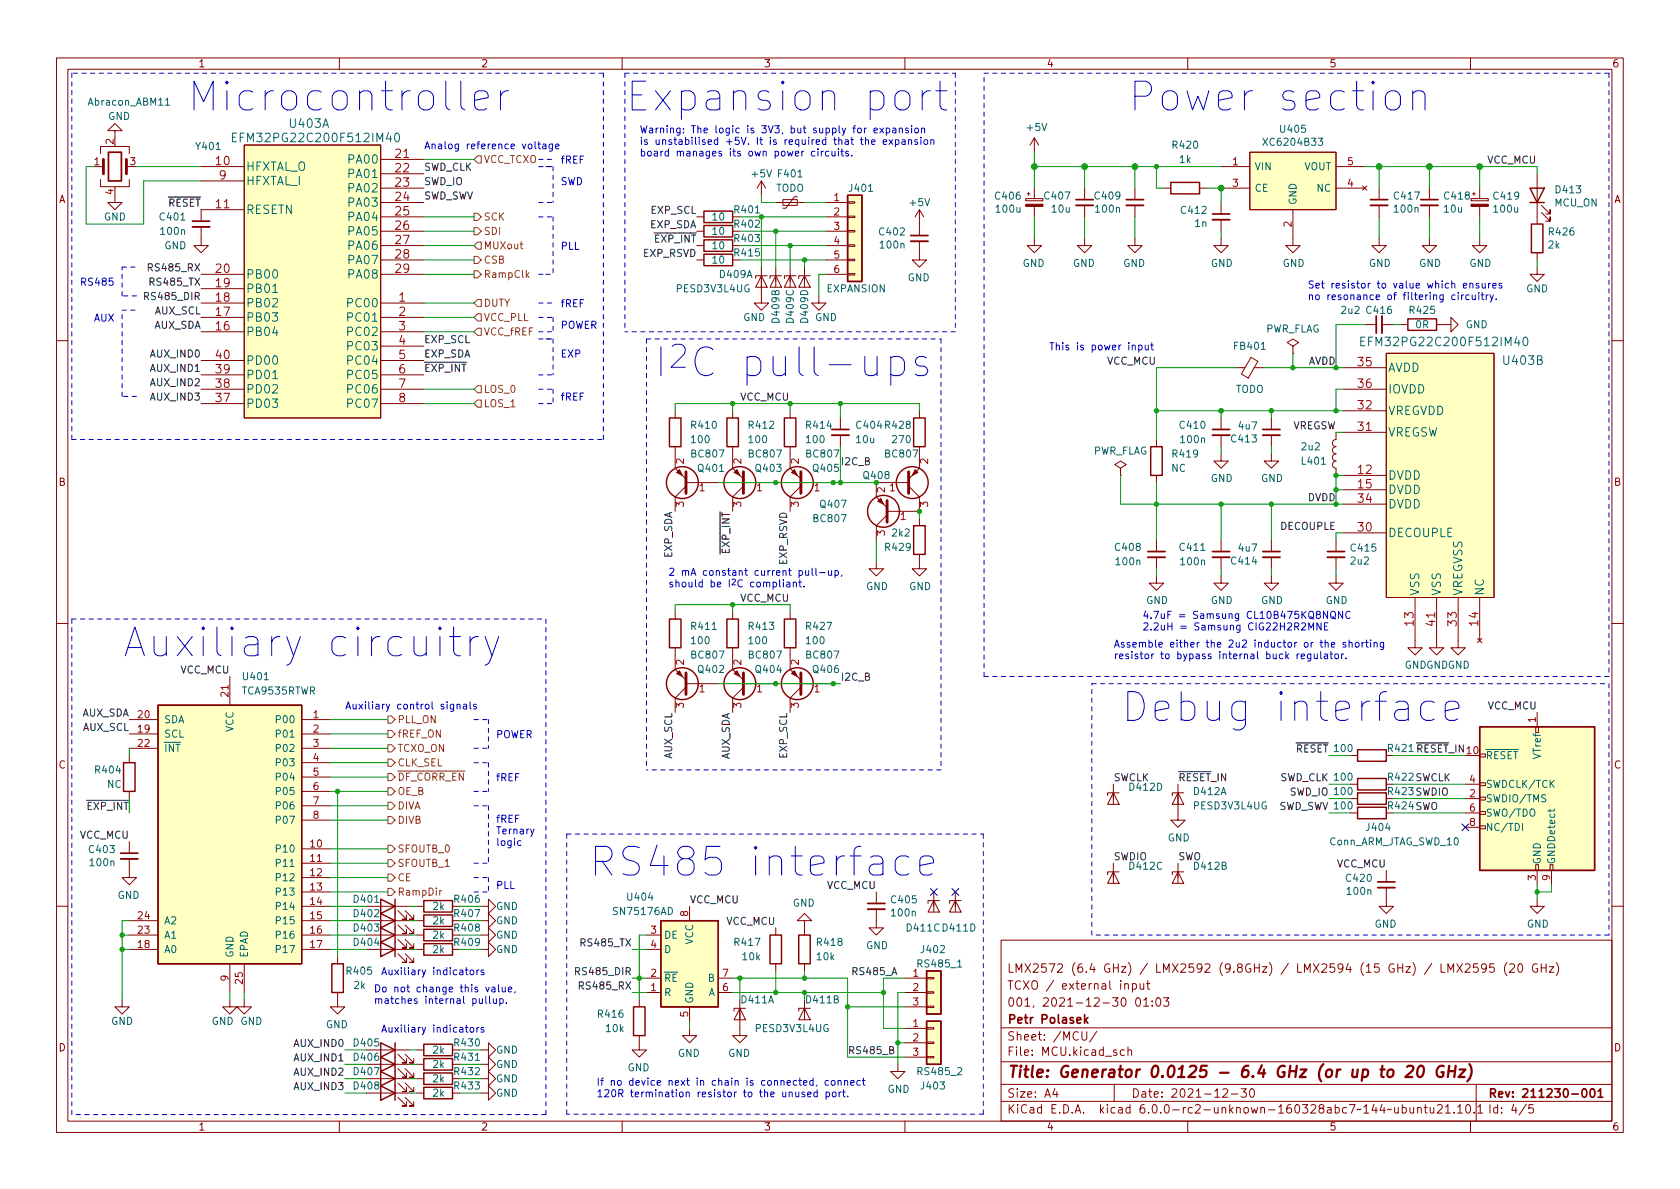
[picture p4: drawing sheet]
<svg xmlns="http://www.w3.org/2000/svg" width="297mm" height="210mm" viewBox="0 0 297 210" stroke-linecap="round" stroke-linejoin="round" font-family="sans-serif">
<defs><g id="words">
<g font-size="7.1" fill="#0000c2">
<text x="33" y="19.7">Microcontroller</text>
<text x="110.5" y="19.7">Expansion port</text>
<text x="199.4" y="19.7">Power section</text>
<text x="115.6" y="66.7">I^{2}C pull-ups</text>
<text x="21.6" y="116.2">Auxiliary circuitry</text>
<text x="198.1" y="127.6">Debug interface</text>
<text x="104" y="155">RS485 interface</text>
</g>
<text font-size="2.8" fill="#840000" x="178" y="190.6">Title: Generator 0.0125 - 6.4 GHz (or up to 20 GHz)</text>
<g font-size="2.1" fill="#006464">
<text x="51.3" y="22.6">U403A</text>
<text x="42.4" y="25.1">EFM32PG22C200F512IM40</text>
<text x="61.8" y="28.9">PA00</text>
<text x="43.4" y="30.2">HFXTAL_O</text>
<text x="43.4" y="32.7">HFXTAL_I</text>
<text x="61.8" y="31.5">PA01</text>
<text x="61.8" y="34">PA02</text>
<text x="43.4" y="37.8">RESETN</text>
<text x="61.8" y="36.6">PA03</text>
<text x="61.8" y="39.1">PA04</text>
<text x="61.8" y="41.6">PA05</text>
<text x="61.8" y="44.2">PA06</text>
<text x="61.8" y="46.7">PA07</text>
<text x="43.4" y="51.8">PB01</text>
<text x="43.4" y="49.3">PB00</text>
<text x="61.8" y="49.3">PA08</text>
<text x="43.4" y="59.4">PB04</text>
<text x="43.4" y="56.9">PB03</text>
<text x="43.4" y="54.3">PB02</text>
<text x="61.8" y="54.3">PC00</text>
<text x="61.8" y="56.9">PC01</text>
<text x="61.8" y="59.4">PC02</text>
<text x="43.4" y="64.5">PD00</text>
<text x="61.8" y="62">PC03</text>
<text x="61.8" y="64.5">PC04</text>
<text x="241.9" y="61.2">EFM32PG22C200F512IM40</text>
<text x="245.4" y="65.8">AVDD</text>
<text x="266" y="64.5">U403B</text>
<text x="43.4" y="69.6">PD02</text>
<text x="43.4" y="67">PD01</text>
<text x="61.8" y="67">PC05</text>
<text x="61.8" y="69.6">PC06</text>
<text x="245.4" y="69.6">IOVDD</text>
<text x="43.4" y="72.1">PD03</text>
<text x="61.8" y="72.1">PC07</text>
<text x="245.4" y="77.2">VREGSW</text>
<text x="245.4" y="73.4">VREGVDD</text>
<text x="245.4" y="84.8">DVDD</text>
<text x="245.4" y="87.4">DVDD</text>
<text x="245.4" y="89.9">DVDD</text>
<text x="245.4" y="95">DECOUPLE</text>
<text x="250.9" y="105.4" transform="rotate(-90 250.9 105.4)">VSS</text>
<text x="254.7" y="105.4" transform="rotate(-90 254.7 105.4)">VSS</text>
<text x="258.6" y="105.4" transform="rotate(-90 258.6 105.4)">VREGVSS</text>
<text x="262.4" y="105.4" transform="rotate(-90 262.4 105.4)">NC</text>
</g>
<g font-size="2.1" fill="#a90000">
<text x="38.2" y="29.2">10</text>
<text x="70" y="27.9">21</text>
<text x="38.8" y="31.7">9</text>
<text x="70" y="30.5">22</text>
<text x="70" y="33">23</text>
<text x="70" y="35.6">24</text>
<text x="38.2" y="36.8">11</text>
<text x="70" y="38.1">25</text>
<text x="70" y="40.6">26</text>
<text x="70" y="43.2">27</text>
<text x="70" y="45.7">28</text>
<text x="38.2" y="53.3">18</text>
<text x="38.2" y="50.8">19</text>
<text x="38.2" y="48.3">20</text>
<text x="70" y="48.3">29</text>
<text x="70.5" y="53.3">1</text>
<text x="38.2" y="58.4">16</text>
<text x="38.2" y="55.9">17</text>
<text x="70.5" y="55.9">2</text>
<text x="70.5" y="58.4">3</text>
<text x="38.2" y="63.5">40</text>
<text x="70.5" y="61">4</text>
<text x="70.5" y="63.5">5</text>
<text x="240.1" y="64.8">35</text>
<text x="38.2" y="71.1">37</text>
<text x="38.2" y="68.6">38</text>
<text x="38.2" y="66">39</text>
<text x="70.5" y="66">6</text>
<text x="70.5" y="68.6">7</text>
<text x="70.5" y="71.1">8</text>
<text x="240.1" y="68.6">36</text>
<text x="240.1" y="76.2">31</text>
<text x="240.1" y="72.4">32</text>
<text x="240.1" y="83.8">12</text>
<text x="240.1" y="86.4">15</text>
<text x="240.1" y="88.9">34</text>
<text x="240.1" y="94">30</text>
<text x="249.9" y="110.6" transform="rotate(-90 249.9 110.6)">13</text>
<text x="253.7" y="110.6" transform="rotate(-90 253.7 110.6)">41</text>
<text x="257.6" y="110.6" transform="rotate(-90 257.6 110.6)">33</text>
<text x="261.4" y="110.6" transform="rotate(-90 261.4 110.6)">14</text>
</g>
<g font-size="2.1" fill="#840000">
<text x="178" y="172">LMX2572 (6.4 GHz) / LMX2592 (9.8GHz) / LMX2594 (15 GHz) / LMX2595 (20 GHz)</text>
<text x="178" y="178">001, 2021-12-30 01:03</text>
<text x="178" y="175">TCXO / external input</text>
<text x="178" y="184">Sheet: /MCU/</text>
<text x="178" y="181">Petr Polasek</text>
<text x="178" y="186.7">File: MCU.kicad_sch</text>
<text x="178" y="196.9">KiCad E.D.A. kicad 6.0.0-rc2-unknown-160328abc7~144~ubuntu21.10.1</text>
<text x="178" y="194.1">Size: A4</text>
<text x="200" y="194.1">Date: 2021-12-30</text>
<text x="263" y="194.1">Rev: 211230-001</text>
<text x="263" y="196.9">Id: 4/5</text>
</g>
<g font-size="1.8" fill="#840000">
<text x="35" y="11.9">1</text>
<text x="85" y="11.9">2</text>
<text x="135" y="11.9">3</text>
<text x="185" y="11.9">4</text>
<text x="235" y="11.9">5</text>
<text x="285" y="11.9">6</text>
<text x="10.3" y="35.9">A</text>
<text x="285.3" y="35.9">A</text>
<text x="10.3" y="85.9">B</text>
<text x="285.3" y="85.9">B</text>
<text x="10.3" y="135.9">C</text>
<text x="285.3" y="135.9">C</text>
<text x="10.3" y="185.9">D</text>
<text x="285.3" y="185.9">D</text>
<text x="35" y="199.9">1</text>
<text x="85" y="199.9">2</text>
<text x="135" y="199.9">3</text>
<text x="185" y="199.9">4</text>
<text x="235" y="199.9">5</text>
<text x="285" y="199.9">6</text>
</g>
<g font-size="1.8" fill="#006464">
<text x="15.8" y="18.7">Abracon_ABM11</text>
<text x="19.1" y="21.2">GND</text>
<text x="181.7" y="23.2">+5V</text>
<text x="226.5" y="23.5">U405</text>
<text x="34.8" y="26.5">Y401</text>
<text x="207.4" y="26.3">R420</text>
<text x="208.6" y="28.8">1k</text>
<text x="223.8" y="25.8">XC6204B33</text>
<text x="133" y="31.4">+5V</text>
<text x="137.1" y="33.9">TODO</text>
<text x="137.7" y="31.4">F401</text>
<text x="150.3" y="33.9">J401</text>
<text x="176.1" y="35.3">C406</text>
<text x="184.8" y="35.3">C407</text>
<text x="193.7" y="35.3">C409</text>
<text x="221.8" y="30.1">VIN</text>
<text x="221.8" y="33.9">CE</text>
<text x="230.5" y="30.1">VOUT</text>
<text x="232.9" y="33.9">NC</text>
<text x="246.6" y="35.3">C417</text>
<text x="255.5" y="35.3">C418</text>
<text x="264.2" y="35.3">C419</text>
<text x="275.2" y="34.2">D413</text>
<text x="18.4" y="39">GND</text>
<text x="28.4" y="39">C401</text>
<text x="28.5" y="41.5">100n</text>
<text x="126" y="41.5">10</text>
<text x="126" y="39">10</text>
<text x="130" y="40.3">R402</text>
<text x="130" y="37.7">R401</text>
<text x="155.6" y="41.6">C402</text>
<text x="161" y="36.4">+5V</text>
<text x="176.2" y="37.6">100u</text>
<text x="186" y="37.6">10u</text>
<text x="193.8" y="37.6">100n</text>
<text x="208.9" y="37.8">C412</text>
<text x="211.3" y="40.1">1n</text>
<text x="229.2" y="36.3" transform="rotate(-90 229.2 36.3)">GND</text>
<text x="246.6" y="37.6">100n</text>
<text x="255.4" y="37.6">10u</text>
<text x="264.2" y="37.6">100u</text>
<text x="274" y="41.6">R426</text>
<text x="274.8" y="36.5">MCU_ON</text>
<text x="29" y="44.1">GND</text>
<text x="126" y="46.6">10</text>
<text x="126" y="44.1">10</text>
<text x="130" y="45.3">R415</text>
<text x="130" y="42.8">R403</text>
<text x="155.7" y="43.9">100n</text>
<text x="180.8" y="47.2">GND</text>
<text x="189.7" y="47.2">GND</text>
<text x="198.6" y="47.2">GND</text>
<text x="214.1" y="47.2">GND</text>
<text x="226.8" y="47.2">GND</text>
<text x="242" y="47.2">GND</text>
<text x="250.9" y="47.2">GND</text>
<text x="259.8" y="47.2">GND</text>
<text x="273.8" y="43.9">2k</text>
<text x="119.7" y="51.7">PESD3V3L4UG</text>
<text x="127.3" y="49.1">D409A</text>
<text x="146.2" y="51.7">EXPANSION</text>
<text x="160.5" y="49.7">GND</text>
<text x="269.8" y="51.7">GND</text>
<text x="131.4" y="56.8">GND</text>
<text x="137.8" y="57" transform="rotate(-90 137.8 57)">D409B</text>
<text x="140.3" y="57" transform="rotate(-90 140.3 57)">D409C</text>
<text x="142.9" y="57" transform="rotate(-90 142.9 57)">D409D</text>
<text x="144.1" y="56.8">GND</text>
<text x="223.6" y="58.8">PWR_FLAG</text>
<text x="237.2" y="55.5">2u2</text>
<text x="241.7" y="55.5">C416</text>
<text x="249.3" y="55.5">R425</text>
<text x="250.3" y="58">0R</text>
<text x="259.1" y="58">GND</text>
<text x="218.3" y="61.8">FB401</text>
<text x="218.4" y="69.5">TODO</text>
<text x="122.3" y="75.8">R410</text>
<text x="132.5" y="75.8">R412</text>
<text x="142.7" y="75.8">R414</text>
<text x="151.5" y="75.8">C404 R428</text>
<text x="208.7" y="75.8">C410</text>
<text x="219.1" y="75.9">4u7</text>
<text x="122.3" y="78.4">100</text>
<text x="122.4" y="80.9">BC807</text>
<text x="123.5" y="83.4">Q401</text>
<text x="132.5" y="78.4">100</text>
<text x="132.5" y="80.9">BC807</text>
<text x="133.7" y="83.4">Q403</text>
<text x="142.7" y="78.4">100</text>
<text x="142.7" y="80.9">BC807</text>
<text x="143.9" y="83.4">Q405</text>
<text x="151.5" y="78.4">10u</text>
<text x="156.6" y="80.9">BC807</text>
<text x="157.9" y="78.4">270</text>
<text x="193.2" y="80.4">PWR_FLAG</text>
<text x="207.1" y="83.4">NC</text>
<text x="207.4" y="80.9">R419</text>
<text x="208.9" y="78.4">100n</text>
<text x="217.8" y="78.2">C413</text>
<text x="230.2" y="79.6">2u2</text>
<text x="230.3" y="82.2">L401</text>
<text x="145.1" y="89.8">Q407</text>
<text x="152.8" y="84.7">Q408</text>
<text x="214" y="85.2">GND</text>
<text x="222.9" y="85.2">GND</text>
<text x="143.9" y="92.3">BC807</text>
<text x="157.8" y="94.9">2k2</text>
<text x="156.6" y="97.4">R429</text>
<text x="197.3" y="97.4">C408</text>
<text x="197.4" y="99.9">100n</text>
<text x="208.7" y="97.4">C411</text>
<text x="208.9" y="99.9">100n</text>
<text x="217.8" y="99.8">C414</text>
<text x="219.1" y="97.5">4u7</text>
<text x="238.9" y="99.8">2u2</text>
<text x="239" y="97.5">C415</text>
<text x="153.1" y="104.3">GND</text>
<text x="160.7" y="104.3">GND</text>
<text x="202.6" y="106.8">GND</text>
<text x="214" y="106.8">GND</text>
<text x="222.9" y="106.8">GND</text>
<text x="234.4" y="106.8">GND</text>
<text x="122.3" y="111.4">R411</text>
<text x="122.3" y="113.9">100</text>
<text x="132.5" y="111.4">R413</text>
<text x="132.5" y="113.9">100</text>
<text x="142.7" y="111.4">R427</text>
<text x="142.7" y="113.9">100</text>
<text x="122.4" y="116.5">BC807</text>
<text x="123.5" y="119">Q402</text>
<text x="132.5" y="116.5">BC807</text>
<text x="133.7" y="119">Q404</text>
<text x="142.7" y="116.5">BC807</text>
<text x="143.9" y="119">Q406</text>
<text x="248.3" y="118.2">GNDGNDGND</text>
<text x="42.9" y="122.8">TCA9535RTWR</text>
<text x="43.1" y="120.3">U401</text>
<text x="29" y="130.4">SCL</text>
<text x="29" y="127.9">SDA</text>
<text x="41.3" y="129.5" transform="rotate(-90 41.3 129.5)">VCC</text>
<text x="49.2" y="127.9">P00</text>
<text x="49.2" y="130.4">P01</text>
<text x="16.9" y="136.8">R404</text>
<text x="29" y="133">~{INT}</text>
<text x="49.2" y="133">P02</text>
<text x="49.2" y="135.5">P03</text>
<text x="262.6" y="134.2">~{RESET}</text>
<text x="272.4" y="134.1" transform="rotate(-90 272.4 134.1)">VTref</text>
<text x="18.9" y="139.3">NC</text>
<text x="49.2" y="138">P04</text>
<text x="49.2" y="140.6">P05</text>
<text x="49.2" y="143.1">P06</text>
<text x="199.8" y="139.8">D412D</text>
<text x="211.1" y="140.6">D412A</text>
<text x="211.2" y="143.1">PESD3V3L4UG</text>
<text x="236" y="138">100</text>
<text x="262.6" y="141.9">SWDIO/TMS</text>
<text x="262.6" y="139.3">SWDCLK/TCK</text>
<text x="49.2" y="145.7">P07</text>
<text x="206.4" y="148.8">GND</text>
<text x="234.9" y="149.5">Conn_ARM_JTAG_SWD_10</text>
<text x="241.7" y="146.9">J404</text>
<text x="262.6" y="144.4">SWO/TDO</text>
<text x="262.6" y="146.9">NC/TDI</text>
<text x="15.9" y="150.8">C403</text>
<text x="16" y="153.2">100n</text>
<text x="49.2" y="150.7">P10</text>
<text x="49.2" y="153.3">P11</text>
<text x="49.2" y="155.8">P12</text>
<text x="199.8" y="153.8">D412C</text>
<text x="211.2" y="153.8">D412B</text>
<text x="238.1" y="155.9">C420</text>
<text x="272.4" y="152.9" transform="rotate(-90 272.4 152.9)">GND</text>
<text x="275" y="152.9" transform="rotate(-90 275 152.9)">GNDDetect</text>
<text x="20.8" y="158.9">GND</text>
<text x="49.2" y="158.4">P13</text>
<text x="49.2" y="160.9">P14</text>
<text x="62.7" y="159.6">D401</text>
<text x="76.6" y="160.9">2k</text>
<text x="80.4" y="159.6">R406</text>
<text x="87.7" y="160.9">GND</text>
<text x="108.7" y="161.8">SN75176AD</text>
<text x="111" y="159.3">U404</text>
<text x="140.1" y="160.3">GND</text>
<text x="157.7" y="159.7">C405</text>
<text x="238.3" y="158.2">100n</text>
<text x="29" y="166">A1</text>
<text x="29" y="163.4">A2</text>
<text x="49.2" y="163.4">P15</text>
<text x="49.2" y="166">P16</text>
<text x="62.7" y="167.3">D404</text>
<text x="62.7" y="164.7">D403</text>
<text x="62.7" y="162.2">D402</text>
<text x="76.6" y="166">2k</text>
<text x="76.6" y="163.4">2k</text>
<text x="80.4" y="167.3">R409</text>
<text x="80.4" y="164.7">R408</text>
<text x="80.4" y="162.2">R407</text>
<text x="87.7" y="163.4">GND</text>
<text x="87.7" y="166">GND</text>
<text x="117.3" y="166">DE</text>
<text x="122.6" y="167.1" transform="rotate(-90 122.6 167.1)">VCC</text>
<text x="130" y="167.3">R417</text>
<text x="144.6" y="167.3">R418</text>
<text x="153.1" y="167.8">GND</text>
<text x="157.7" y="162">100n</text>
<text x="160.4" y="164.7">D411C D411D</text>
<text x="243" y="164">GND</text>
<text x="269.9" y="164">GND</text>
<text x="29" y="168.5">A0</text>
<text x="41.3" y="169.4" transform="rotate(-90 41.3 169.4)">GND</text>
<text x="43.8" y="169.4" transform="rotate(-90 43.8 169.4)">EPAD</text>
<text x="49.2" y="168.5">P17</text>
<text x="61.4" y="172.3">R405</text>
<text x="76.6" y="168.5">2k</text>
<text x="87.7" y="168.5">GND</text>
<text x="117.3" y="173.6">~{RE}</text>
<text x="117.3" y="168.5">D</text>
<text x="125.2" y="173.6">B</text>
<text x="131.3" y="169.8">10k</text>
<text x="144.5" y="169.8">10k</text>
<text x="162.5" y="171.1">RS485_1</text>
<text x="163" y="168.5">J402</text>
<text x="62.6" y="174.9">2k</text>
<text x="105.8" y="180">R416</text>
<text x="117.3" y="176.1">R</text>
<text x="122.6" y="177.5" transform="rotate(-90 122.6 177.5)">GND</text>
<text x="125.2" y="176.1">A</text>
<text x="131.1" y="177.4">D411A</text>
<text x="142.7" y="177.4">D411B</text>
<text x="19.6" y="181.2">GND</text>
<text x="37.4" y="181.2">GND GND</text>
<text x="57.6" y="181.8">GND</text>
<text x="62.7" y="185">D405</text>
<text x="80.4" y="185">R430</text>
<text x="107.2" y="182.5">10k</text>
<text x="133.7" y="182.5">PESD3V3L4UG</text>
<text x="62.7" y="190.1">D407</text>
<text x="62.7" y="187.6">D406</text>
<text x="76.6" y="186.3">2k</text>
<text x="76.6" y="188.8">2k</text>
<text x="76.6" y="191.4">2k</text>
<text x="80.4" y="187.6">R431</text>
<text x="80.4" y="190.1">R432</text>
<text x="87.7" y="188.8">GND</text>
<text x="87.7" y="186.3">GND</text>
<text x="87.7" y="191.4">GND</text>
<text x="110.9" y="189.4">GND</text>
<text x="119.8" y="186.9">GND</text>
<text x="128.7" y="186.9">GND</text>
<text x="162.5" y="190.1">RS485_2</text>
<text x="62.7" y="192.7">D408</text>
<text x="76.6" y="193.9">2k</text>
<text x="80.4" y="192.7">R433</text>
<text x="87.7" y="193.9">GND</text>
<text x="156.9" y="193.2">GND</text>
<text x="163" y="192.7">J403</text>
</g>
<g font-size="1.8" fill="#0000c2">
<text x="113" y="23.6">Warning: The logic is 3V3, but supply for expansion</text>
<text x="74.9" y="26.4">Analog reference voltage</text>
<text x="99.1" y="28.9">fREF</text>
<text x="113" y="25.6">is unstabilised +5V. It is required that the expansion</text>
<text x="113" y="27.6">board manages its own power circuits.</text>
<text x="99.1" y="32.7">SWD</text>
<text x="99.1" y="44.2">PLL</text>
<text x="14.9" y="50.5">RS485</text>
<text x="231.1" y="51">Set resistor to value which ensures</text>
<text x="231.1" y="53">no resonance of filtering circuitry.</text>
<text x="16.6" y="56.9">AUX</text>
<text x="99.1" y="54.3">fREF</text>
<text x="99.1" y="58.1">POWER</text>
<text x="99.1" y="63.2">EXP</text>
<text x="185.4" y="61.9">This is power input</text>
<text x="99.1" y="70.8">fREF</text>
<text x="118.1" y="101.8">2 mA constant current pull-up,</text>
<text x="118.1" y="103.8">should be I^{2}C compliant.</text>
<text x="201.9" y="109.4">4.7uF = Samsung CL10B475KQ8NQNC</text>
<text x="201.9" y="111.5">2.2uH = Samsung CIG22H2R2MNE</text>
<text x="196.8" y="114.5">Assemble either the 2u2 inductor or the shorting</text>
<text x="196.8" y="116.5">resistor to bypass internal buck regulator.</text>
<text x="61" y="125.4">Auxiliary control signals</text>
<text x="87.6" y="130.5">POWER</text>
<text x="87.6" y="138.1">fREF</text>
<text x="87.6" y="145.5">fREF</text>
<text x="87.6" y="147.5">Ternary</text>
<text x="87.6" y="149.6">logic</text>
<text x="87.6" y="157.2">PLL</text>
<text x="67.3" y="172.4">Auxiliary indicators</text>
<text x="66" y="175.5">Do not change this value,</text>
<text x="66" y="177.5">matches internal pullup.</text>
<text x="67.3" y="182.6">Auxiliary indicators</text>
<text x="105.4" y="192">If no device next in chain is connected, connect</text>
<text x="105.4" y="194">120R termination resistor to the unused port.</text>
</g>
<g font-size="1.8" fill="#a90000">
<text x="16.7" y="29.2">1</text>
<text x="20.1" y="25.5" transform="rotate(-90 20.1 25.5)">2</text>
<text x="23" y="29.2">3</text>
<text x="217.9" y="29.2">1</text>
<text x="238.3" y="29.2">5</text>
<text x="20.1" y="34.4" transform="rotate(-90 20.1 34.4)">4</text>
<text x="147.5" y="35.6">1</text>
<text x="217.9" y="33">3</text>
<text x="238.3" y="33">4</text>
<text x="147.5" y="38.1">2</text>
<text x="147.5" y="40.6">3</text>
<text x="228.3" y="40.1" transform="rotate(-90 228.3 40.1)">2</text>
<text x="147.5" y="43.2">4</text>
<text x="147.5" y="45.7">5</text>
<text x="147.5" y="48.3">6</text>
<text x="120.9" y="82" transform="rotate(-90 120.9 82)">2</text>
<text x="131.1" y="82" transform="rotate(-90 131.1 82)">2</text>
<text x="141.2" y="82" transform="rotate(-90 141.2 82)">2</text>
<text x="164.1" y="82" transform="rotate(-90 164.1 82)">2</text>
<text x="120.9" y="89.6" transform="rotate(-90 120.9 89.6)">3</text>
<text x="123.7" y="86.9">1</text>
<text x="131.1" y="89.6" transform="rotate(-90 131.1 89.6)">3</text>
<text x="133.8" y="86.9">1</text>
<text x="141.2" y="89.6" transform="rotate(-90 141.2 89.6)">3</text>
<text x="144" y="86.9">1</text>
<text x="156.5" y="87.1" transform="rotate(-90 156.5 87.1)">2</text>
<text x="157.3" y="86.9">1</text>
<text x="164.1" y="89.6" transform="rotate(-90 164.1 89.6)">3</text>
<text x="156.5" y="94.7" transform="rotate(-90 156.5 94.7)">3</text>
<text x="159.2" y="91.9">1</text>
<text x="120.9" y="117.6" transform="rotate(-90 120.9 117.6)">2</text>
<text x="131.1" y="117.6" transform="rotate(-90 131.1 117.6)">2</text>
<text x="141.2" y="117.6" transform="rotate(-90 141.2 117.6)">2</text>
<text x="40.4" y="123.2" transform="rotate(-90 40.4 123.2)">21</text>
<text x="120.9" y="125.2" transform="rotate(-90 120.9 125.2)">3</text>
<text x="123.7" y="122.4">1</text>
<text x="131.1" y="125.2" transform="rotate(-90 131.1 125.2)">3</text>
<text x="133.8" y="122.4">1</text>
<text x="141.2" y="125.2" transform="rotate(-90 141.2 125.2)">3</text>
<text x="144" y="122.4">1</text>
<text x="24.4" y="129.5">19</text>
<text x="24.4" y="127">20</text>
<text x="55.4" y="127">1</text>
<text x="55.4" y="129.5">2</text>
<text x="271.5" y="127.7" transform="rotate(-90 271.5 127.7)">1</text>
<text x="24.4" y="132.1">22</text>
<text x="55.4" y="132.1">3</text>
<text x="55.4" y="134.6">4</text>
<text x="55.4" y="137.2">5</text>
<text x="259.4" y="133.3">10</text>
<text x="55.4" y="139.7">6</text>
<text x="55.4" y="142.2">7</text>
<text x="259.9" y="141">2</text>
<text x="259.9" y="138.4">4</text>
<text x="259.9" y="143.5">6</text>
<text x="54.9" y="149.9">10</text>
<text x="55.4" y="144.8">8</text>
<text x="259.9" y="146">8</text>
<text x="54.9" y="152.4">11</text>
<text x="54.9" y="154.9">12</text>
<text x="271.5" y="155.7" transform="rotate(-90 271.5 155.7)">3</text>
<text x="274.1" y="155.7" transform="rotate(-90 274.1 155.7)">9</text>
<text x="54.9" y="157.5">13</text>
<text x="54.9" y="160">14</text>
<text x="24.4" y="167.6">18</text>
<text x="24.4" y="165.1">23</text>
<text x="24.4" y="162.6">24</text>
<text x="54.9" y="162.6">15</text>
<text x="54.9" y="165.1">16</text>
<text x="54.9" y="167.6">17</text>
<text x="115.1" y="165.1">3</text>
<text x="115.1" y="167.6">4</text>
<text x="121.7" y="162" transform="rotate(-90 121.7 162)">8</text>
<text x="40.4" y="173.5" transform="rotate(-90 40.4 173.5)">9</text>
<text x="42.9" y="174" transform="rotate(-90 42.9 174)">25</text>
<text x="115.1" y="172.7">2</text>
<text x="127.8" y="172.7">7</text>
<text x="161.4" y="172.7">1</text>
<text x="115.1" y="175.3">1</text>
<text x="121.7" y="179.8" transform="rotate(-90 121.7 179.8)">5</text>
<text x="127.8" y="175.3">6</text>
<text x="161.4" y="175.3">2</text>
<text x="161.4" y="177.8">3</text>
<text x="161.4" y="181.6">1</text>
<text x="161.4" y="184.1">2</text>
<text x="161.4" y="186.7">3</text>
</g>
<g font-size="1.8" fill="#725600">
<text x="85.5" y="28.8">VCC_TCXO</text>
<text x="85.5" y="41.5">SDI</text>
<text x="85.5" y="39">SCK</text>
<text x="85.5" y="44.1">MUXout</text>
<text x="85.5" y="46.6">CSB</text>
<text x="85.5" y="49.1">RampClk</text>
<text x="85.5" y="54.2">DUTY</text>
<text x="85.5" y="56.8">VCC_PLL</text>
<text x="85.5" y="59.3">VCC_fREF</text>
<text x="85.5" y="69.5">LOS_0</text>
<text x="85.5" y="72">LOS_1</text>
<text x="70.2" y="127.9">PLL_ON</text>
<text x="70.2" y="130.4">fREF_ON</text>
<text x="70.2" y="135.5">CLK_SEL</text>
<text x="70.2" y="133">TCXO_ON</text>
<text x="70.2" y="143.1">DIVA</text>
<text x="70.2" y="140.6">OE_B</text>
<text x="70.2" y="138">~{DF_CORR_EN}</text>
<text x="70.2" y="145.7">DIVB</text>
<text x="70.2" y="155.8">CE</text>
<text x="70.2" y="153.3">SFOUTB_1</text>
<text x="70.2" y="150.7">SFOUTB_0</text>
<text x="70.2" y="158.4">RampDir</text>
</g>
<g font-size="1.8" fill="#0f0f0f">
<text x="262.9" y="28.9">VCC_MCU</text>
<text x="74.9" y="35.3">SWD_SWV</text>
<text x="74.9" y="30.2">SWD_CLK</text>
<text x="74.9" y="32.7">SWD_IO</text>
<text x="28.3" y="36.5">~{RESET}</text>
<text x="114.9" y="40.3">EXP_SDA</text>
<text x="115.1" y="37.8">EXP_SCL</text>
<text x="26.7" y="48">RS485_RX</text>
<text x="113.8" y="45.4">EXP_RSVD</text>
<text x="114.4" y="42.9">~{EXP_INT}</text>
<text x="26.1" y="53">RS485_DIR</text>
<text x="26.9" y="50.5">RS485_TX</text>
<text x="27.1" y="58.1">AUX_SDA</text>
<text x="27.3" y="55.6">AUX_SCL</text>
<text x="26.8" y="63.2">AUX_IND0</text>
<text x="26.8" y="65.7">AUX_IND1</text>
<text x="74.9" y="60.7">EXP_SCL</text>
<text x="74.9" y="63.2">EXP_SDA</text>
<text x="74.9" y="65.7">~{EXP_INT}</text>
<text x="195.7" y="64.5">VCC_MCU</text>
<text x="231.2" y="64.5">AVDD</text>
<text x="26.8" y="68.3">AUX_IND2</text>
<text x="26.8" y="70.8">AUX_IND3</text>
<text x="130.8" y="70.8">VCC_MCU</text>
<text x="228.4" y="75.9">VREGSW</text>
<text x="148.6" y="82.3">I2C_B</text>
<text x="231.2" y="88.6">DVDD</text>
<text x="226.4" y="93.7">DECOUPLE</text>
<text x="118.8" y="98.7" transform="rotate(-90 118.8 98.7)">EXP_SDA</text>
<text x="129" y="99.2" transform="rotate(-90 129 99.2)">~{EXP_INT}</text>
<text x="139.2" y="99.9" transform="rotate(-90 139.2 99.9)">EXP_RSVD</text>
<text x="130.8" y="106.4">VCC_MCU</text>
<text x="31.9" y="119.1">VCC_MCU</text>
<text x="148.6" y="120.4">I2C_B</text>
<text x="263" y="125.4">VCC_MCU</text>
<text x="14.4" y="126.7">AUX_SDA</text>
<text x="14.6" y="129.2">AUX_SCL</text>
<text x="118.8" y="134.2" transform="rotate(-90 118.8 134.2)">AUX_SCL</text>
<text x="129" y="134.4" transform="rotate(-90 129 134.4)">AUX_SDA</text>
<text x="139.2" y="134" transform="rotate(-90 139.2 134)">EXP_SCL</text>
<text x="227.7" y="133.1">~{RESET}100</text>
<text x="245.5" y="133">R421 ~{RESET}_IN</text>
<text x="14.1" y="143.2">~{EXP_INT}</text>
<text x="196.8" y="138.1">SWCLK</text>
<text x="208.3" y="138.1">~{RESET}_IN</text>
<text x="225.8" y="143.2">SWD_SWV 100</text>
<text x="226.2" y="138.1">SWD_CLK</text>
<text x="228" y="140.7">SWD_IO 100</text>
<text x="245.5" y="138">R422 SWCLK</text>
<text x="245.5" y="140.6">R423 SWDIO</text>
<text x="245.5" y="143.1">R424 SWO</text>
<text x="14.1" y="148.3">VCC_MCU</text>
<text x="196.8" y="152.1">SWDIO</text>
<text x="208.3" y="152.1">SWO</text>
<text x="236.4" y="153.4">VCC_MCU</text>
<text x="121.9" y="159.7">VCC_MCU</text>
<text x="146.2" y="157.2">VCC_MCU</text>
<text x="103.1" y="167.3">RS485_TX</text>
<text x="128.4" y="163.5">VCC_MCU</text>
<text x="102.3" y="172.4">RS485_DIR</text>
<text x="151.1" y="172.4">RS485_A</text>
<text x="102.9" y="175">RS485_RX</text>
<text x="52.2" y="185.1">AUX_IND0</text>
<text x="52.2" y="190.2">AUX_IND2</text>
<text x="52.2" y="187.7">AUX_IND1</text>
<text x="149.9" y="186.4">RS485_B</text>
<text x="52.2" y="192.7">AUX_IND3</text>
</g>
</g></defs>
<g fill="none" stroke="#840000" stroke-width=".18">
<path d="M10 10.2h277v190.1h-277zM12 12.2h273v186.1h-273zM60 10.2v2M110 10.2v2M160 10.2v2M210 10.2v2M260 10.2v2M17.8 31.7v1.3h5.1v-1.3M17.8 27.2v-1.3h5.1v1.3M17.8 29.5h.5M20.3 23.1h1.3l-1.3-1.3-1.3 1.3h1.3v1.3M20.3 34.5v1.3h1.3l-1.3 1.3-1.3-1.3h1.3"/>
<path d="M22.4 29.5h.5M35.6 29.5h7.6M35.6 32h7.6M43.2 25.6h24.1v48.3h-24.1zM43.2 37.1h-7.6v2M67.3 28.2h7.6M67.3 30.7h7.6M67.3 33.3h7.6M67.3 35.8h7.6M67.3 38.3h7.6M123.2 38.3h1.3M134.6 32v2.5"/>
<path d="M134.6 32l-.7 1.3M134.6 32l.8 1.3M137.2 35.8h5M138.4 35.3h2.6v1h-2.6zM141 34.8h-.5l-1.6 2h-.5M146 35.8h3.9M146 38.3h3.9M149.9 38.2h1.2v.3h-1.2zM149.9 35.7h1.2v.2h-1.2zM162.6 37.1v4.6M162.6 37.1l-.8 1.2M162.6 37.1l.7 1.2"/>
<path d="M181.4 35.1h3v.4h-3zM181.6 34.3h.5M181.9 34v.5M182.9 24.4v2.5M182.9 33.3v1.8M182.9 36.5v1.8M182.9 24.4l-.8 1.2M182.9 24.4l.7 1.2M191.8 33.3v2M191.8 36.3v2M200.7 33.3v2M200.7 36.3v2"/>
<path d="M205.7 33.3h1.3M212.1 33.3h1.3M215.9 29.5h5.1M215.9 33.3h5.1M215.9 35.8v2M215.9 38.9v2M221 26.9h15.2v10.2h-15.2zM228.6 37.1v6.3h1.3l-1.3 1.3-1.3-1.3h1.3M236.2 29.5h5.1M236.2 33.3h5.1M240.9 32.9l.8 .7M241.7 32.9l-.8 .7"/>
<path d="M243.8 33.3v2M243.8 36.3v2M252.7 33.3v2M252.7 36.3v2M260.1 35.1h3v.4h-3zM260.3 34.3h.6M260.6 34v.5M261.6 33.3v1.8M261.6 36.5v1.8M271.8 30.7v8.9M272.5 37.6l1.6 1.5v-.8v.8h-.8M272.5 36.3l1.6 1.5v-.7v.7h-.8"/>
<path d="M35.6 40.1v3.3h1.2l-1.2 1.3-1.3-1.3h1.3M35.6 53.6h7.6M35.6 58.7h7.6M35.6 56.1h7.6M35.6 51h7.6M35.6 48.5h7.6M67.3 53.6h7.6M67.3 58.7h7.6M67.3 56.1h7.6M67.3 48.5h7.6M67.3 40.9h7.6M67.3 43.4h7.6"/>
<path d="M67.3 46h7.6M123.2 40.9h1.3M123.2 46h1.3M134.6 47.2v6.4h-1.3l1.3 1.3 1.3-1.3h-1.3M134.6 48.8l1 2h-2zM135.6 48.8h-2v.5M137.2 48.8l1 2h-2.1zM137.2 47.2v3.6M138.2 48.8h-2.1v.5M139.7 48.8l1 2h-2zM139.7 47.2v3.6M140.7 48.8h-2v.5"/>
<path d="M142.2 48.8l1.1 2h-2.1zM142.2 47.2v3.6M143.3 48.8h-2.1v.5M144.8 52.3v1.3h-1.3l1.3 1.3 1.2-1.3h-1.2M146 48.5h3.9M146 40.9h3.9M146 43.4h3.9M146 46h3.9M149.9 48.4h1.2v.2h-1.2zM149.9 45.8h1.2v.3h-1.2zM149.9 43.3h1.2v.3h-1.2zM149.9 40.8h1.2v.2h-1.2z"/>
<path d="M162.6 42.7v3.3h-1.3l1.3 1.2 1.2-1.2h-1.2M182.9 42.2v1.2h-1.3l1.3 1.3 1.2-1.3h-1.2M191.8 42.2v1.2h-1.3l1.3 1.3 1.2-1.3h-1.2M200.7 42.2v1.2h-1.3l1.3 1.3 1.2-1.3h-1.2M215.9 42.2v1.2h1.3l-1.3 1.3-1.3-1.3h1.3M241.3 57.4h2M243.8 42.2v1.2h1.3l-1.3 1.3-1.2-1.3h1.2M244.3 57.4h2.1M247.6 57.4h1.3M252.7 42.2v1.2h1.3l-1.3 1.3-1.2-1.3h1.2M254 57.4h2.5v-1.3l1.3 1.3-1.3 1.3v-1.3M261.6 42.2v1.2h1.3l-1.3 1.3-1.3-1.3h1.3"/>
<path d="M271.8 47.2v1.3h-1.3l1.3 1.3 1.2-1.3h-1.2M271.8 44.7v1.3M10 60.2h2M35.6 71.4h7.6M35.6 68.8h7.6M35.6 66.3h7.6M35.6 63.7h7.6M67.3 71.4h7.6M67.3 68.8h7.6M67.3 66.3h7.6M67.3 61.2h7.6M67.3 63.7h7.6"/>
<path d="M119.4 79v3.8l1.9 1.9M119.4 72.6v1.3M129.5 79v3.8l1.9 1.9M129.5 72.6v1.3M139.7 79v3.8l1.9 1.9M139.7 72.6v1.3M148.6 73.9v2M148.6 77v2M162.6 72.6v1.3M204.5 77.7v1.3M215.9 73.9v2M215.9 77v2"/>
<path d="M218.4 65h1.7M221.2 63.2l1.2 .7-1.7 2.9-1.2-.7zM221.8 65h1.7M224.8 73.9v2M224.8 77v2M228.6 61.2l1-.6-1-.7-1 .7 1 .6v1.3M228.6 62.5h.1M236.2 76.4v1.3a.64 .64 0 0 0-.6 .7 .64 .64 0 0 0 .6 .6 .64 .64 0 0 0-.6 .6 .64 .64 0 0 0 .6 .7 .64 .64 0 0 0-.6 .6 .64 .64 0 0 0 .6 .6 .64 .64 0 0 0-.6 .7 .64 .64 0 0 0 .6 .6v1.3M237.5 68.8h7.6M237.5 65h7.6M237.5 76.4h7.6M237.5 72.6h7.6"/>
<path d="M245.1 62.5h19.1v43.2h-19.1zM285 60.2h2M121.3 86l-1.9 1.9v2.5M121.3 85.3h5.7M131.4 86l-1.9 1.9v2.5M131.4 85.3h5.8M141.6 86l-1.9 1.9v2.5M141.6 85.3h5.7M154.9 99.3v1.3h1.3l-1.3 1.2-1.2-1.2h1.2M156.8 91.1l-1.9 1.9v2.5M160.7 85.3h-5.8v2.6l1.9 1.9M160.7 86l1.9 1.9v2.5h-5.8"/>
<path d="M162.6 98v2.6h1.2l-1.2 1.2-1.3-1.2h1.3M162.6 80.3v2.5l-1.9 1.9M162.6 91.7v1.3M198.1 82.8l1-.6-1-.7-1 .7 1 .6v1.3M198.1 84.1h.1M204.5 84.1v1.2M204.5 95.5v2M204.5 98.5v2.1M215.9 80.3v1.2h1.3l-1.3 1.3-1.3-1.3h1.3M215.9 95.5v2M215.9 98.5v2.1M224.8 80.3v1.2h1.3l-1.3 1.3-1.3-1.3h1.3"/>
<path d="M224.8 95.5v2M224.8 98.5v2.1M236.2 95.5v2M236.2 98.5v2.1M237.5 84.1h7.6M237.5 86.6h7.6M237.5 94.2h7.6M237.5 89.1h7.6M10 110.2h2M40.6 119.6v5.1M119.4 114.5v3.9l1.9 1.9M119.4 108.2v1.3"/>
<path d="M129.5 114.5v3.9l1.9 1.9M129.5 108.2v1.3M139.7 114.5v3.9l1.9 1.9M139.7 108.2v1.3M204.5 101.8v1.3h1.2l-1.2 1.3-1.3-1.3h1.3M215.9 101.8v1.3h1.3l-1.3 1.3-1.3-1.3h1.3M224.8 101.8v1.3h1.3l-1.3 1.3-1.3-1.3h1.3M236.2 101.8v1.3h1.3l-1.3 1.3-1.3-1.3h1.3M250.2 105.7v8.8h1.3l-1.3 1.3-1.3-1.3h1.3M254 105.7v8.8h1.3l-1.3 1.3-1.3-1.3h1.3M257.8 105.7v8.8h1.3l-1.3 1.3-1.3-1.3h1.3M261.2 112.9l.8 .8"/>
<path d="M261.6 105.7v7.6M262 112.9l-.8 .8M285 110.2h2M22.9 127.2h5M22.9 129.8h5M22.9 132.3h5M22.9 133.6v1.3M22.9 139.9v1.3M53.3 127.2h5.1M53.3 129.8h5.1M53.3 132.3h5.1M53.3 134.9h5.1"/>
<path d="M53.3 137.4h5.1M53.3 139.9h5.1M121.3 121.5l-1.9 1.9v2.6M121.3 120.9h5.7M131.4 120.9h5.8M131.4 121.5l-1.9 1.9v2.6M141.6 120.9h5.7M141.6 121.5l-1.9 1.9v2.6M196.8 138.7v3.5M208.3 138.7v6.3h1.2l-1.2 1.3-1.3-1.3h1.3M238.8 138.7h1.2M238.8 133.6h1.2"/>
<path d="M259.1 138.7h2.5M261.6 138.4h1v.5h-1zM261.6 133.3h1v.6h-1zM271.5 128.5h.5v1h-.5zM271.8 126v2.5M22.9 151.9v3.3h-1.3l1.3 1.3 1.2-1.3h-1.2M22.9 148.8v2.1M53.3 150.1h5.1M53.3 152.6h5.1M53.3 155.2h5.1M53.3 157.7h5.1M53.3 142.5h5.1"/>
<path d="M53.3 145h5.1M154.9 157.7v2.1M165.1 159.3l1 2h-2zM165.1 157.7v3.6M166.1 159.3h-2v.5M168.9 159.3l1 2h-2zM168.9 157.7v3.6M169.9 159.3h-2v.5M196.8 140.2l1.1 2h-2.1zM196.8 154.2l1.1 2h-2.1zM196.8 152.6v3.6M197.9 140.2h-2.1v.5"/>
<path d="M197.9 154.2h-2.1v.5M208.3 140.2l1 2h-2zM208.3 154.2l1 2h-2zM208.3 152.6v3.6M209.3 140.2h-2v.5M209.3 154.2h-2v.5M238.8 141.2h1.2M238.8 143.8h1.2M245.1 157v3.3h-1.3l1.3 1.2 1.3-1.2h-1.3M245.1 153.9v2.1M259.1 141.2h2.5M259.1 143.8h2.5"/>
<path d="M259.1 146.3h2.5M261.6 143.5h1v.5h-1zM261.6 141h1v.5h-1zM261.6 146h1v.6h-1zM271.5 152.9h.5v1h-.5zM271.8 159v1.3h1.2l-1.2 1.2-1.3-1.2h1.3M271.8 153.9v2.6M274.1 152.9h.5v1h-.5zM274.3 153.9v2.6M10 160.2h2M21.6 176.8v1.2h-1.3l1.3 1.3 1.3-1.3h-1.3M22.9 167.9h5"/>
<path d="M22.9 165.3h5M22.9 162.8h5M40.6 176.8v1.2h-1.2l1.2 1.3 1.3-1.3h-1.3M40.6 170.4v5.1M43.2 176.8v1.2h-1.3l1.3 1.3 1.2-1.3h-1.2M43.2 170.4v5.1M53.3 167.9h5.1M53.3 165.3h5.1M53.3 160.3h5.1M53.3 162.8h5.1M59.7 175.5v2.5h-1.3l1.3 1.3 1.3-1.3h-1.3M59.7 169.2v1.2"/>
<path d="M64.8 160.3h7.6M67.3 167.9h5.1M67.3 165.3h5.1M67.3 162.8h5.1M70.4 168.7l1.5 1.5h-.8h.8v-.8M70.4 166.1l1.5 1.5h-.8h.8v-.7M70.4 163.6l1.5 1.5h-.8h.8v-.8M70.4 161l1.5 1.6h-.8h.8v-.8M71.6 168.7l1.6 1.5h-.8h.8v-.8M71.6 166.1l1.6 1.5h-.8h.8v-.7M71.6 163.6l1.6 1.5h-.8h.8v-.8M71.6 161l1.6 1.6h-.8h.8v-.8"/>
<path d="M73.7 167.9h1.2M73.7 165.3h1.2M73.7 160.3h1.2M73.7 162.8h1.2M85.1 162.8h1.3v1.3l1.2-1.3-1.2-1.3v1.3M85.1 160.3h1.3v1.2l1.2-1.2-1.2-1.3v1.3M85.1 167.9h1.3v1.3l1.2-1.3-1.2-1.3v1.3M85.1 165.3h1.3v1.3l1.2-1.3-1.2-1.2v1.2M113 176.8v1.2M114.3 167.9h2.5M114.3 175.5h2.5M114.3 173h2.5"/>
<path d="M114.3 165.3h2.5M121.9 160.3v2.5M121.9 178v2.6M127 175.5h2.5M127 173h2.5M130.8 176.8v6.3h-1.3l1.3 1.3 1.3-1.3h-1.3M130.8 178.3l1 2h-2zM131.8 178.3h-2v.5M137.2 164.1v1.2M137.2 170.4v1.3M142.2 162.8h1.3l-1.3-1.3-1.2 1.3h1.2v2.5M142.2 178.3l1.1 2h-2.1z"/>
<path d="M142.2 170.4v1.3M142.2 176.8v3.5M143.3 178.3h-2.1v.5M154.9 160.8v3.3h1.3l-1.3 1.2-1.2-1.2h1.2M160 175.5h3.8M160 173h3.8M160 178h3.8M163.8 177.9h1.3v.3h-1.3zM163.8 175.4h1.3v.2h-1.3zM163.8 172.8h1.3v.3h-1.3zM177 166.3h108v32h-108zM198.9 174.1l.2-.2 .3 .1 .1 .9"/>
<path d="M198.9 173.9v1M200.2 174l.4-.1 .3 .3v.4l-.1 .3h-.6M200.2 173.9v1.5M200.9 176.6l.2-.2a.81 .81 0 0 1 .6 .7 .81 .81 0 0 1-.3 .8h-.1a.81 .81 0 0 1-.4-1.3zM201.6 173.9v1h.4l.2-.1M202.2 176.9l.4-.5v1.5M202.2 177.9h.9M202.2 173.9v1M202.7 173.9h.6M202.9 173.4v1.3l.4 .2M203.7 177.8v.1M203.7 177v.1"/>
<path d="M204.5 176.6l.2-.2a.81 .81 0 0 1 .6 .7 .81 .81 0 0 1-.3 .8h-.1a.81 .81 0 0 1-.4-1.3zM205.7 176.4h.9l-.5 .6 .5 .1v.7l-.2 .1h-.5l-.2-.1M256 171.9v-1.5l.5 1.1 .5-1.1v1.5M257.6 170.4l1 1.5M258.6 170.4l-1 1.5M259.1 170.6l.5-.2 .3 .2v.3l-.9 1h.9M261.3 170.4h-.7l-.1 .7 .2-.1 .5 .1 .2 .2-.1 .5-.2 .1-.6-.1M262.8 171.1l-.3 .3-.4-.1-.2-.2 .2-.6 .4-.1 .2 .2a.99 .99 0 0 1-.3 1.3h-.3M264.1 170.4h-.7v.7l.2-.1 .5 .1 .1 .2-.1 .5-.2 .1-.5-.1M266.4 170.2a1.72 1.72 0 0 0 0 2.3M266.9 170.6l.6-.2 .2 .2 .1 .3-.9 1h.9M268.5 170.6l.2-.2a.8 .8 0 0 1 .5 .8 .8 .8 0 0 1-.5 .7l-.2-.1-.1-.4z"/>
<path d="M271.8 170.5a.74 .74 0 0 0-.9 .5 .74 .74 0 0 0 .5 .9l.5-.1v-.5h-.3M272.5 170.4v1.5M272.5 171.1h.9M273.4 170.4v1.5M273.9 170.9h.8l-.8 1h.8M275.2 170.2a1.73 1.73 0 0 1 0 2.3M285 160.2h2M60 198.3v2M67.3 193.3h5.1M67.3 190.7h5.1M67.3 185.7h5.1M67.3 188.2h5.1"/>
<path d="M70.4 194.1l1.5 1.5h-.8h.8v-.8M70.4 191.5l1.5 1.5h-.8h.8v-.7M70.4 189l1.5 1.5h-.8h.8v-.8M70.4 186.4l1.5 1.6h-.8h.8v-.8M71.6 194.1l1.6 1.5h-.8h.8v-.8M71.6 191.5l1.6 1.5h-.8h.8v-.7M71.6 189l1.6 1.5h-.8h.8v-.8M71.6 186.4l1.6 1.6h-.8h.8v-.8M73.7 193.3h1.2M73.7 190.7h1.2M73.7 185.7h1.2M73.7 188.2h1.2"/>
<path d="M85.1 188.2h1.3v1.3l1.2-1.3-1.2-1.3v1.3M85.1 193.3h1.3v1.3l1.2-1.3-1.2-1.3v1.3M85.1 185.7h1.3v1.2l1.2-1.2-1.2-1.3v1.3M85.1 190.7h1.3v1.3l1.2-1.3-1.2-1.2v1.2M110 198.3v2M113 183.1v2.6h-1.2l1.2 1.2 1.3-1.2h-1.3M121.9 181.9v1.2h-1.3l1.3 1.3 1.3-1.3h-1.3M158.7 188.2v1.3h1.3l-1.3 1.2-1.2-1.2h1.2M160 198.3v2M160 181.9h3.8M160 184.4h3.8M160 186.9h3.8"/>
<path d="M163.8 186.8h1.3v.3h-1.3zM163.8 184.3h1.3v.2h-1.3zM163.8 181.7h1.3v.3h-1.3zM177 194.8h108M177 191.8h108M177 187.8h108M177 181.8h108M186.5 192.5l-.4 1h1M186.9 193v1M191.3 182.4v1.2l.3 .3h.4l.1-.3v-1.2M193.9 182.4l-1.3 1.9M197 191.8v3"/>
<path d="M198.8 185.7l-.4-.1-.3 .3v.4l.1 .3h.6M199.4 185.8l.2-.2 .4 .1 .1 .9M199.4 185.1v1.5M210 198.3v2M216.2 192.7l.6-.2 .2 .2 .1 .3-1 1h1M217.7 193.5h1.2M219.4 192.5h1l-.5 .6 .4 .1v.7l-.2 .1h-.5l-.2-.1M221.1 192.7l.2-.2a.81 .81 0 0 1 .6 .7 .81 .81 0 0 1-.3 .8h-.2a.81 .81 0 0 1-.3-1.3zM246.6 195.8v1h.4l.2-.1M247.2 195.8v1M247.9 195.9l.5-.1 .2 .3v.4l-.1 .3h-.6M247.9 195.3v1.5"/>
<path d="M249.3 195.8l.1 1h.3l.2-.1M249.9 195.8v1M250.6 196l.3-.2 .3 .1 .1 .9M250.6 195.8v1M251.8 195.8h.6M252 195.3v1.3l.4 .2M252.9 195.8v1h.4l.2-.1M253.5 195.8v1M254.1 195.5l.6-.2 .2 .2 .1 .3-.9 1h.9M255.6 195.8l.4-.5v1.5M255.6 196.8h.8M257.1 196.7v.1"/>
<path d="M257.7 195.8l.5-.5v1.5M257.7 196.8h.9M259.4 195.4l.1-.1a.81 .81 0 0 1 .6 .7 .81 .81 0 0 1-.3 .8h-.2a.82 .82 0 0 1-.5-.6 .82 .82 0 0 1 .3-.8zM260 198.3v2M260.6 196.7v.1M261 191.8v6.5M261.3 195.8l.4-.5v1.5M261.3 196.8h.9M269.9 195.3l-1.3 1.9M271.1 195.3h-.7l-.1 .7 .2-.1 .5 .1 .2 .2-.1 .5-.2 .1-.6-.1"/>
</g>
<g fill="none" stroke="#840000" stroke-width=".3">
<path d="M19.2 26.9h2.3v5.1h-2.3zM34 39.1h3.1M190.2 35.3h3.1M199.1 35.3h3.1M214.4 37.8h3M242.3 35.3h3.1M251.2 35.3h3.1M161 41.7h3.1M243.3 55.9v3M147.1 75.9h3M214.4 75.9h3M223.3 75.9h3"/>
<path d="M202.9 97.5h3.1M214.4 97.5h3M223.3 97.5h3M234.7 97.5h3M21.3 150.9h3.1M153.4 159.8h3.1M243.6 156h3M191.8 179.4v1.5M192.3 179.9l-.5 .6M191.9 180.4l.4 .5M279.9 192.6l.2-.1a.82 .82 0 0 1 .5 .7 .82 .82 0 0 1-.3 .8h-.1a.81 .81 0 0 1-.6-.6 .81 .81 0 0 1 .3-.8zM281.3 192.6l.2-.1a.81 .81 0 0 1 .6 .7 .81 .81 0 0 1-.3 .8h-.2a.82 .82 0 0 1-.6-.6 .82 .82 0 0 1 .3-.8z"/>
<path d="M282.6 193l.4-.5v1.5M282.6 194h.8"/>
</g>
<path d="M245.5 189.3a.52 .52 0 0 1 .5-.2 .52 .52 0 0 1 .4 .4l-.1 .6a.55 .55 0 0 1-.5 .4 .55 .55 0 0 1-.5-.4zM248.8 188.7l.3-.2h.5a.45 .45 0 0 1 .3 .5l-.1 .3-1.3 1.2h1.2M250.9 188.7a.46 .46 0 0 1 .5-.2 .46 .46 0 0 1 .3 .3 1.15 1.15 0 0 1-.8 1.7l-.1-.1a1.54 1.54 0 0 1 .1-1.7zM255.3 188.6a1.02 1.02 0 0 0-1.3 .6 1.02 1.02 0 0 0 .6 1.3l.6-.2v-.7h-.3M256.1 189.4h1.2M256.2 188.5l-.2 2M257.4 188.5l-.3 2M258.1 189.1h1l-1.2 1.4h1M259.8 188.2a2.32 2.32 0 0 1-.4 3" fill="none" stroke="#840000" stroke-width=".4"/>
<path d="M18.3 28.2v2.5M22.4 28.2v2.5M121.3 83.4v3.8M131.4 83.4v3.8M141.6 83.4v3.8M156.8 88.5v3.8M160.7 83.4v3.8M121.3 119v3.8M131.4 119v3.8M141.6 119v3.8" fill="none" stroke="#840000" stroke-width=".51"/>
<g fill="#840000" stroke="#840000" stroke-width=".18">
<path d="M119.6 119.1l.5-.5 .5 1z"/>
<path d="M181.4 36.1h3v.4h-3z"/>
<path d="M140 119.1l.5-.5 .5 1z"/>
<path d="M130.3 118.6l.5 1-1-.5z"/>
<path d="M155.2 88.6l.5-.5 .5 1z"/>
<path d="M140 83.6l.5-.5 .5 1z"/>
<path d="M260.1 36.1h3v.4h-3z"/>
<path d="M119.6 83.6l.5-.5 .5 1z"/>
<path d="M161.8 83.1l.5 .5-1 .5z"/>
<path d="M130.3 83.1l.5 1-1-.5z"/>
</g>
<g fill="none" stroke="#840000" stroke-width=".25">
<path d="M124.5 39.9h5v2h-5zM124.5 37.3h5v2.1h-5zM149.9 34.5h2.5v15.3h-2.5zM207 32.3h5.1v2h-5.1zM270.5 33.3h2.5l-1.2 2.5zM270.5 35.8h2.5M270.8 39.6h2v5.1h-2zM124.5 45h5v2h-5zM124.5 42.4h5v2h-5zM248.9 56.4h5.1v2h-5.1zM118.4 73.9h2v5.1h-2zM128.5 73.9h2.1v5.1h-2.1z"/>
<path d="M138.7 73.9h2v5.1h-2zM161.5 73.9h2.1v5.1h-2.1zM203.5 79h2v5.1h-2zM161.5 93h2.1v5h-2.1zM118.4 109.5h2v5h-2zM128.5 109.5h2.1v5h-2.1zM138.7 109.5h2v5h-2zM21.8 134.9h2.1v5h-2.1zM27.9 124.7h25.4v45.7h-25.4zM240 132.6h5.1v2h-5.1zM240 137.7h5.1v2h-5.1zM261.6 128.5h20.3v25.4h-20.3z"/>
<path d="M67.3 159l2.5 1.3-2.5 1.2zM69.8 159v10.2M74.9 159.3h5.1v2h-5.1zM240 140.2h5.1v2h-5.1zM240 142.7h5.1v2.1h-5.1zM58.7 170.4h2v5.1h-2zM67.3 166.6l2.5 1.3-2.5 1.3zM67.3 164.1l2.5 1.2-2.5 1.3zM67.3 161.5l2.5 1.3-2.5 1.3zM74.9 166.9h5.1v2h-5.1zM74.9 164.3h5.1v2.1h-5.1zM74.9 161.8h5.1v2h-5.1z"/>
<path d="M112 178h2v5.1h-2zM116.8 162.8h10.2v15.2h-10.2zM136.1 165.3h2.1v5.1h-2.1zM141.2 165.3h2.1v5.1h-2.1zM163.8 171.7h2.6v7.6h-2.6zM67.3 192l2.5 1.3-2.5 1.3zM67.3 189.5l2.5 1.2-2.5 1.3zM67.3 186.9l2.5 1.3-2.5 1.3zM67.3 184.4l2.5 1.3-2.5 1.2zM69.8 184.4v10.2M74.9 184.7h5.1v2h-5.1zM74.9 187.2h5.1v2h-5.1z"/>
<path d="M74.9 192.3h5.1v2h-5.1zM74.9 189.7h5.1v2.1h-5.1zM163.8 180.6h2.6v7.6h-2.6z"/>
<circle cx="120.6" cy="85.3" r="2.82"/>
<circle cx="130.8" cy="85.3" r="2.82"/>
<circle cx="141" cy="85.3" r="2.82"/>
<circle cx="156.2" cy="90.4" r="2.82"/>
<circle cx="161.3" cy="85.3" r="2.82"/>
<circle cx="120.6" cy="120.9" r="2.82"/>
<circle cx="130.8" cy="120.9" r="2.82"/>
<circle cx="141" cy="120.9" r="2.82"/>
</g>
<g fill="none" stroke="#840000" stroke-width=".33">
<path d="M190.2 36.3h3.1M199.1 36.3h3.1M214.4 38.9h3M242.3 36.3h3.1M251.2 36.3h3.1M34 40.1h3.1M161 42.7h3.1M244.3 55.9v3M147.1 77h3M214.4 77h3M223.3 77h3M202.9 98.5h3.1"/>
<path d="M214.4 98.5h3M223.3 98.5h3M234.7 98.5h3M21.3 151.9h3.1M243.6 157h3M153.4 160.8h3.1"/>
</g>
<g fill="#ffffc2" stroke="#ffffc2" stroke-width=".18">
<path d="M261.6 128.5h20.3v25.4h-20.3z"/>
<path d="M43.2 25.6h24.1v48.3h-24.1z"/>
<path d="M221 26.9h15.2v10.2h-15.2z"/>
<path d="M245.1 62.5h19.1v43.2h-19.1z"/>
<path d="M149.9 34.5h2.5v15.3h-2.5z"/>
<path d="M116.8 162.8h10.2v15.2h-10.2z"/>
<path d="M163.8 171.7h2.6v7.6h-2.6z"/>
<path d="M163.8 180.6h2.6v7.6h-2.6z"/>
<path d="M27.9 124.7h25.4v45.7h-25.4z"/>
</g>
<g fill="none" stroke="#006464" stroke-width=".18">
<path d="M29.3 17.7l.3-.4v1.3M29.3 18.6h.7M41.1 24.3h.5M41.8 23.5h-.7v1.6h.7M69.9 23.7l.2-.2a.83 .83 0 0 1 .6 .7 .83 .83 0 0 1-.3 .8l-.1 .1a.82 .82 0 0 1-.4-1.4zM48.2 51.7h.9M241.3 59.6h-.7v1.5h.7M269.4 59.8l.2-.2a.83 .83 0 0 1 .6 .7 .83 .83 0 0 1-.3 .8h-.1a.82 .82 0 0 1-.4-1.3zM48.2 67h.9M240.6 60.3h.5M269.2 145.6v1.3M274 143.1v.5"/>
<path d="M274.9 143.1l-.2 .3h-1.1"/>
</g>
<g fill="none" stroke="#725600" stroke-width=".18">
<path d="M83.8 37.7h.7l.6 .6-.6 .7h-.7zM84.5 27.6h.6v1.2h-.6l-.7-.6zM83.8 40.3h.7l.6 .6-.6 .6h-.7zM83.8 47.9h.7l.6 .6-.6 .6h-.7zM83.8 45.3h.7l.6 .7-.6 .6h-.7zM84.5 53h.6v1.2h-.6l-.7-.6zM84.5 55.5h.6v1.3h-.6l-.7-.7zM84.5 58h.6v1.3h-.6l-.7-.6zM84.5 42.8h.6v1.3h-.6l-.7-.7zM93.2 48.6l.3 .5M93.5 48.2l-.5 .5M84.5 70.7h.6v1.3h-.6l-.7-.6z"/>
<path d="M84.5 68.2h.6v1.3h-.6l-.7-.7zM68.6 126.6h.6l.6 .6-.6 .7h-.6zM68.6 139.3h.6l.6 .6-.6 .7h-.6zM68.6 134.2h.6l.6 .7-.6 .6h-.6zM68.6 136.8h.6l.6 .6-.6 .6h-.6zM68.6 129.2h.6l.6 .6-.6 .6h-.6zM68.6 131.7h.6l.6 .6-.6 .7h-.6zM68.6 141.9h.6l.6 .6-.6 .6h-.6zM68.6 154.6h.6l.6 .6-.6 .6h-.6zM68.6 152h.6l.6 .6-.6 .7h-.6zM68.6 157.1h.6l.6 .6-.6 .7h-.6zM68.6 144.4h.6l.6 .6-.6 .7h-.6z"/>
<path d="M68.6 149.5h.6l.6 .6-.6 .6h-.6zM78.1 157.5l-.4 .2"/>
</g>
<path d="M25.6 52.4l.6-.1 .1-.2-.1-.3-.6-.1v1.3M26.2 47.3l.6-.1 .2-.1-.1-.3-.7-.2v1.3M101.8 171.8l.6-.1 .1-.2-.1-.3-.6-.1v1.3M102.4 174.3l.6-.1 .2-.1-.1-.3-.7-.2v1.3M157.3 185.7l.6-.1 .1-.2-.1-.2-.6-.1v1.2h.5l.2-.1v-.3l-.3-.2" fill="none" stroke="#0f0f0f" stroke-width=".18"/>
<g fill="none" stroke="#0000c2" stroke-width=".18">
<path d="M81.5 14.4v4.3l.2 .5 .5 .2M83.9 17.7l2.4-.4v-.5l-.2-.5-.5-.2h-1l-.5 .2-.2 .5v1.9l.2 .5 .5 .2h1l.5-.2M88.5 16.1v3.3M89.9 16.1a1.3 1.3 0 0 0-1.4 .9M158.5 16.5a1.38 1.38 0 0 1 1.3-.5 1.38 1.38 0 0 1 1.1 1v1.5a1.38 1.38 0 0 1-1.3 1 1.38 1.38 0 0 1-1.4-1v-1.5zM163.1 16.1v3.3M164.5 16.1a1.3 1.3 0 0 0-1.4 .9M165.5 16.1h1.9M166.2 14.4v4.3l.2 .5 .5 .2h.5M245.2 16.5a1.38 1.38 0 0 1 1.3-.5 1.38 1.38 0 0 1 1.1 1v1.5a1.38 1.38 0 0 1-1.3 1 1.38 1.38 0 0 1-1.4-1v-1.5zM249.8 16.5a1.26 1.26 0 0 1 2.2 .3v2.6M249.8 16.1v3.3"/>
<path d="M95.1 25.5h.5M95.3 25v1.1l.3 .2M96 25.5h.5v.8M96.5 25.8h-.4l-.2 .2 .2 .3h.4M97.7 25.5v1l-.3 .2h-.3M97.7 25.5h-.4l-.2 .2 .1 .6h.5M98.2 25.9l.6-.1v-.3h-.4l-.2 .2 .1 .6h.5M144.1 26.8l-.4-.1-.2 .3 .1 .5h.5M144.6 26.7v.9M145.2 26.7v.9M145.6 26.7l-.4 .3M146.5 26.8l-.3-.1-.3 .3 .2 .5h.4"/>
<path d="M147.1 26.7l.1 .8 .3 .1 .1-.1M147.6 26.7v.9M148.2 26.7v.9M148.7 26.7h.5M148.8 26.3v1.1l.4 .2M150 26.8l-.3-.1-.2 .2 .1 .2 .4 .1v.3h-.5M150.6 27.5v.1M154.1 25.1l.6-.1v-.2l-.4-.1-.2 .2 .1 .6h.5M156.2 25.1l.6-.1-.1-.2-.4-.1-.1 .2v.6h.5M156.7 22.7v1.2M157.2 24.7l.7 .8M157.9 24.7l-.7 .8"/>
<path d="M158.3 24.8l.4-.1 .2 .2-.1 .6h-.5M158.3 24.7v1.3M159.5 24.8h.5v.7M160 25l-.4 .1-.2 .1 .2 .3h.4M160.6 22.7h-.3l-.2 .1 .1 .2 .4 .1v.3h-.5M160.6 24.8l.2-.1 .3 .1 .1 .7M160.6 24.7v.8M161.2 22.2v.1M161.2 22.7v.8M161.9 22.7h.3l.2 .2v.4l-.2 .2-.3-.1-.2-.1zM162.2 24.8l-.3-.1-.2 .2 .1 .2 .4 .1v.3h-.5M162.8 24.3v.1"/>
<path d="M162.8 24.7v.8M162.9 22.8l.2-.1h.3l.1 .8M162.9 22.7v.8M163.5 24.8l.3-.1 .2 .2v.4l-.2 .2h-.3l-.1-.2zM164.6 24.8l.2-.1 .3 .1v.7M164.6 24.7v.8M14.4 49.8h.6l.2-.2-.1-.3-.7-.1v1.2M257.8 51.7v.1M257.8 52.1v.9M258.4 52.1v.9M258.7 50.5l.6-.1v-.2l-.4-.1-.2 .2 .1 .6h.5M258.8 52.1l-.4 .3"/>
<path d="M259.8 52.2l-.4-.1-.2 .3 .1 .5h.5M259.9 50.2l.2-.1 .3 .1v.7M259.9 50.1v.8M260.3 52.1l.1 .8 .3 .1 .2-.1M260.9 52.1v.9M261.5 50.2l-.3-.1-.2 .2v.2l.5 .1v.3h-.5M261.5 51.7v.1M261.5 52.1v.9M261.9 52.1h.5M262.1 50.1v.8h.3l.2-.1M262.1 51.7v1.1l.3 .2M262.6 50.1v.8"/>
<path d="M262.8 52.1v.9M263.1 52.1l-.3 .3M263.2 50.1v.8M263.4 52.1l.4 .9M263.6 50.1l-.4 .2M263.9 50.5l.6-.1v-.2l-.4-.1-.2 .2 .1 .6h.5M264.1 52.1l-.5 1.2-.2 .1M264.5 52.9v.1M265.5 50.2l-.3-.1-.2 .2 .1 .2 .4 .1v.3h-.5M163.8 63.3l-.5-.3h-.7l-.5 .3-.2 .5 .2 .7 .5 .2h.7l.5 .3 .2 .5-.2 .7-.5 .2h-1l-.4-.2M201.3 61.1l.4-.1 .2 .3-.1 .5h-.5M201.3 61v1.3"/>
<path d="M202.5 61l.1 .8 .3 .1 .1-.1M203 61v.9M203.5 61h.4M203.6 60.6v1.1l.3 .2M77.8 110.9l-.3 .2 .3 .3 .2-.3-.2-.2v.5M77.8 112.6v3.4M79.5 112.6h1.9M80.2 110.9v4.3l.2 .5 .5 .3h.5M83.1 112.6v3.4M84.6 112.6a1.3 1.3 0 0 0-1.5 .9M85.8 112.6l1.2 3.4M88.2 112.6l-1.7 4.6-.7 .5"/>
<path d="M140.3 103.1l.1-.2 .3 .1 .1 .8M140.3 102.9v.9M141.2 102.9h.5M141.4 102.5v1.1l.3 .2M142.1 103.7v.1M142.4 100.9l.1 .8h.3l.2-.1M143 100.9v.8M143.6 100.5v1.1l.2 .1M144.3 100.5v1.1l.1 .1M144.9 101.3h1M146.5 100.9v.8h.4l.1-.1M147 100.9v.8"/>
<path d="M147.6 101l.4-.1 .2 .2-.1 .6h-.5M147.6 100.9v1.3M148.8 101.7l-.1 .2M229.7 115.6l-.4 .3M230.1 116.1l.6-.2-.1-.2-.4-.1-.1 .2v.6h.5M230.1 110.3l.5-.2 .3 .4-.8 .9h.8M231.4 111.4v-1.3l.4 .9 .4-.9v1.3M231.8 115.6v1.1l-.3 .2h-.3M231.8 115.7l-.4-.1-.2 .3 .1 .5h.5M232.4 115.6v.8l.3 .1 .2-.1M232.9 115.6v.9M233.5 115.2v1.1l.2 .2"/>
<path d="M233.6 110.1v1.3l-.8-1.3v1.3M234.2 115.7h.5v.8M234.2 110.7h.4M234.7 115.9l-.4 .1-.2 .2 .2 .3 .4-.1M234.7 108.1v1.3l-.7-1.3v1.3M234.8 110.1h-.6v1.3h.6M235.1 115.6h.5M235.3 115.2v1.1l.3 .2M235.3 108.3l.3-.2a.43 .43 0 0 1 .5 .4v.4a.42 .42 0 0 1-.4 .5 .42 .42 0 0 1-.4-.5zM235.4 114l.6-.1-.1-.2-.3-.1-.2 .2v.6h.5M235.5 109.1l.7 .4M236.1 115.7l.3-.1 .3 .3v.3l-.3 .3-.3-.1-.1-.2z"/>
<path d="M237.2 115.6v.9M237.4 108.1v1.3l-.7-1.3v1.3M237.6 115.6l-.4 .3M237.9 113.7l-.3-.1-.2 .2 .1 .2 .4 .1v.3h-.5M238 116.4v.1M238.5 113.7l.2-.1 .3 .1 .1 .7M238.5 113.2v1.2M238.7 108.2a.6 .6 0 0 0-.8 .4 .6 .6 0 0 0 .6 .8l.2-.2M239.7 113.7l.3-.1 .3 .2v.4l-.3 .2h-.3l-.1-.2zM240.8 113.6v.8M241.2 113.6l-.4 .2M241.4 113.6h.5"/>
<path d="M241.6 113.2v1.1l.3 .1M242.3 113.2v.1M242.3 113.6v.8M242.9 113.7l.2-.1 .3 .1 .1 .7M242.9 113.6v.8M244.6 113.6v1l-.2 .3-.3-.1M244.6 113.7l-.3-.1-.3 .2 .2 .6h.4M80.2 124.5v1.1l-.2 .2-.3-.1M80.2 124.6l-.4-.1-.2 .3 .1 .5h.5M80.8 124.7l.2-.2 .3 .1 .1 .8M80.8 124.5v.9M82 124.6h.4l.1 .8"/>
<path d="M82.5 124.8l-.4 .1-.2 .2 .2 .3 .4-.1M83.1 124.1v1.1l.2 .2M84.2 124.6l-.3-.1-.2 .2 .1 .2 .4 .1v.3h-.5M253.6 124.2l-.5-.2h-1l-.7 .5-.2 .5v1.4l.5 .7 .4 .3h1l.5-.3M255.5 125.7l2.4-.5v-.5l-.2-.5-.5-.2h-.9l-.5 .2-.3 .5v2l.3 .4 .5 .3h.9l.5-.3M92.1 148.7h-.3l-.3 .2 .1 .5h.5M94.4 146.6l-.4 1.2-.2 .1M160.7 151.6l-.5-.2h-1l-.7 .4-.2 .5v1.5l.5 .7 .4 .2h1l.5-.2M162.6 153l2.4-.4v-.5l-.2-.5-.5-.2h-.9l-.5 .2-.3 .5v1.9l.3 .5 .5 .2h.9l.5-.2M82.3 171.5h.4M82.4 171.1v1.1l.3 .2M83.2 171.6l.3-.1 .3 .3v.3l-.3 .3-.3-.1-.1-.2z"/>
<path d="M84.3 171.5v.9M84.7 171.5l-.4 .3M84.7 176.6l.1 .8h.3l.2-.1M85.3 176.6v.8M85.5 171.6l-.3-.1-.2 .2 .1 .2 .4 .1v.3h-.5M85.9 174.6l.3 .8 .3-.8M85.9 176.2v1.1l.2 .1M86.6 176.2v1.1l.1 .1M87 174.6h.5v.8M87.2 176.6l.1 .8h.3l.2-.1M87.5 174.9h-.4l-.2 .2 .2 .3 .4-.1M87.8 176.6v.8"/>
<path d="M88.1 174.1v1.1l.2 .2M88.4 176.7l.3-.1 .3 .2-.1 .6h-.5M88.4 176.6v1.3M88.8 174.6l.1 .7 .3 .1 .1-.1M89.3 174.6v.8M89.5 177.3v.1M89.9 175l.6-.1-.1-.3h-.3l-.2 .1v.6h.5M91.1 175.3l-.1 .3M82.3 181.7h.4M82.4 181.3v1l.3 .2M83.2 181.7h.3l.3 .2v.4l-.3 .2h-.3l-.1-.2zM84.3 181.7v.8"/>
<path d="M84.7 181.7l-.4 .2M85.5 181.7h-.3l-.2 .2 .1 .1 .4 .2v.3h-.5M140.7 193.1v.8l.3 .1 .2-.2M141.2 193.1v.9M142.3 193.2l-.3-.1-.2 .2v.2l.5 .1v.3h-.5M142.8 193.5l.6-.1-.1-.2-.3-.1-.2 .2 .1 .6h.4M143.8 191.1h-.4l-.2 .2 .1 .6h.5M143.8 190.6v1.3M144.4 191.9l-.1 .2M144.5 193.2l-.4-.1-.2 .3 .1 .5h.5M144.5 192.7v1.3M146.1 193.2l.3-.1 .3 .3-.2 .5h-.4"/>
<path d="M146.1 193.1v1.3M146.5 191.1h-.4l-.2 .2 .1 .6h.5M147.1 191.1h.3l.2 .2v.4l-.2 .2h-.3l-.1-.2zM147.2 193.2l.2-.1 .4 .1v.5l-.1 .2-.3 .1-.2-.2zM148.2 191.2l.2-.1h.3v.8M148.2 191.1v.8M148.4 193.1v.9M148.7 193.1l-.3 .3M149 193.1h.5M149.2 192.7v1.1l.3 .2M149.3 191.2l.2-.1h.3l.1 .8M149.3 191.1v.8"/>
<path d="M149.9 193.8v.2M150.4 191.5l.6-.1v-.3h-.4l-.2 .1 .1 .7h.5M152.1 191.1h-.3l-.3 .2 .1 .6h.5M152.5 191.1h.5M152.7 190.6v1.1l.3 .2"/>
</g>
<g fill="none" stroke="#0000c2" stroke-width=".18" stroke-dasharray=".8 .8">
<path d="M12.7 12.9v64.8M106.7 12.9h-94M110.5 12.9h58.4M110.5 12.9v45.8M168.9 12.9v45.8M174 12.9h110.5M284.5 12.9v106.7M95.2 29.5h2.6M95.2 28.2h2.6M95.2 35.8h2.6M95.2 38.3h2.6M96.5 29.5h1.3"/>
<path d="M97.8 29.5v6.3M97.8 38.3v10.2M21.6 54.9h2.5M21.6 52.3v-5.1M21.6 47.2h2.5M24.1 52.3h-2.5M95.2 53.6h2.6M95.2 48.5h1.3M95.2 59.9h2.6M95.2 56.1h2.6M95.2 58.7h2.6M96.5 59.9h1.3"/>
<path d="M96.5 48.5h1.3M97.8 59.9v6.4M97.8 56.1v2.6M114.3 59.9h52.1M114.3 59.9v76.2M166.4 59.9v76.2M168.9 58.7h-58.4M12.7 77.7h94M21.6 70.1v-15.2M24.1 70.1h-2.5M95.2 71.4h2.6M95.2 66.3h2.6"/>
<path d="M95.2 68.8h2.6M97.8 68.8v2.6M106.7 77.7v-64.8M12.7 109.5v87.6M12.7 109.5h83.8M96.5 109.5v87.6M174 119.6v-106.7M284.5 119.6h-110.5M83.8 139.9h2.6M83.8 127.2h2.6M83.8 134.9h2.6M83.8 132.3h2.6"/>
<path d="M86.4 127.2v5.1M86.4 134.9v5M166.4 136.1h-52.1M193 120.9h91.5M284.5 120.9v44.4M83.8 142.5h2.6M83.8 155.2h2.6M83.8 152.6h2.6M83.8 157.7h2.6M86.4 142.5v10.1M86.4 155.2v2.5M100.2 147.5h73.7"/>
<path d="M100.2 147.5v49.5M173.9 147.5v49.5M193 165.3v-44.4M284.5 165.3h-91.5M96.5 197.1h-83.8M173.9 197h-73.7"/>
</g>
<g fill="none" stroke="#009600" stroke-width=".18">
<path d="M16.5 29.5h-1.3v10.1h10.2v-7.6h10.2M24.1 29.5h11.5M74.9 38.3h8.9M74.9 28.2h8.9M130.8 38.3h15.2M134.6 34.5v1.3h2.6M134.6 38.3v8.9M142.2 35.8h3.8M182.9 29.5h33M182.9 26.9v6.4M182.9 38.3v3.9M191.8 29.5v3.8"/>
<path d="M191.8 38.3v3.9M200.7 29.5v3.8M200.7 38.3v3.9M204.5 29.5v3.8h1.2M213.4 33.3h2.5v2.5M241.3 29.5h30.5v1.2M243.8 29.5v3.8M243.8 38.3v3.9M252.7 29.5v3.8M252.7 38.3v3.9M261.6 29.5v3.8M261.6 38.3v3.9"/>
<path d="M74.9 40.9h8.9M74.9 43.4h8.9M74.9 58.7h8.9M74.9 46h8.9M74.9 48.5h8.9M74.9 53.6h8.9M74.9 56.1h8.9M130.8 40.9h15.2M130.8 43.4h15.2M130.8 46h15.2M137.2 40.9v6.3M139.7 43.4v3.8"/>
<path d="M142.2 46v1.2M146 48.5h-1.2v3.8M215.9 40.9v1.3M241.3 57.4h-5.1v7.6M246.4 57.4h1.2M271.8 46v1.2M74.9 71.4h8.9M74.9 68.8h8.9M119.4 72.6v-1.2h43.2v1.2M129.5 71.4v1.2M139.7 71.4v1.2M148.6 71.4v2.5"/>
<path d="M148.6 79v6.3M204.5 72.6h33M215.9 72.6h.1M215.9 72.6v1.3M215.9 79v1.3M218.4 65h-13.9v12.7M223.5 65h14M224.8 72.6v1.3M224.8 79v1.3M228.6 62.5v2.5M236.2 76.4h1.3M237.5 68.8h-1.3v3.8"/>
<path d="M127 85.3h27.9M154.9 95.5v3.8M162.6 90.4v1.3M198.1 84.1v5h39.4M204.5 85.3v10.2M215.9 89.1v6.4M224.8 89.1v6.4M236.2 86.6h1.3M237.5 84.1h-1.3v5M237.5 94.2h-1.3v1.3M119.4 108.2v-1.3h20.3v1.3M129.5 106.9v1.3"/>
<path d="M204.5 100.6v1.2M215.9 100.6v1.2M224.8 100.6v1.2M236.2 100.6v1.2M22.9 132.3v1.3M58.4 134.9h10.2M58.4 132.3h10.2M58.4 139.9h10.2M58.4 129.8h10.2M58.4 127.2h10.2M58.4 137.4h10.2M59.7 139.9v29.3"/>
<path d="M127 120.9h21.6M234.9 133.6h3.9M234.9 138.7h3.9M246.4 133.6h12.7M246.4 138.7h12.7M22.9 141.2v2.6M58.4 150.1h10.2M58.4 157.7h10.2M58.4 155.2h10.2M58.4 152.6h10.2M58.4 142.5h10.2M58.4 145h10.2"/>
<path d="M234.9 143.8h3.9M234.9 141.2h3.9M246.4 143.8h12.7M246.4 141.2h12.7M271.8 156.5v2.5M274.3 156.5v1.2h-2.5M21.6 165.3h1.3M21.6 167.9h1.3M22.9 162.8h-1.3v14M40.6 175.5v1.3M43.2 175.5v1.3M58.4 162.8h6.4"/>
<path d="M58.4 165.3h6.4M58.4 167.9h6.4M58.4 160.3h6.4M72.4 162.8h1.3M72.4 165.3h1.3M72.4 167.9h1.3M72.4 160.3h1.3M81.3 162.8h3.8M81.3 165.3h3.8M81.3 167.9h3.8M81.3 160.3h3.8M111.8 167.9h2.5"/>
<path d="M111.8 175.5h2.5M111.8 173h2.5M114.3 165.3h-1.3v11.5M129.5 175.5h26.7M129.5 173h20.4v13.9h10.1M130.8 173v3.8M137.2 171.7v3.8M142.2 171.7v1.3M142.2 175.5v1.3M149.9 178h10.1M160 175.5h-1.3v12.7M160 173h-3.8v8.9h3.8"/>
<path d="M61 193.3h3.8M61 190.7h3.8M61 185.7h3.8M61 188.2h3.8M72.4 193.3h1.3M72.4 190.7h1.3M72.4 185.7h1.3M72.4 188.2h1.3M81.3 193.3h3.8M81.3 190.7h3.8M81.3 185.7h3.8M81.3 188.2h3.8"/>
<path d="M121.9 180.6v1.3M158.7 184.4h1.3"/>
</g>
<path d="M164.5 157.1l1.2 1.2M165.7 157.1l-1.2 1.2M168.3 157.1l1.2 1.2M169.5 157.1l-1.2 1.2M258.5 145.7l1.2 1.2M259.7 145.7l-1.2 1.2" fill="none" stroke="#000084" stroke-width=".18"/>
<g fill="#009600" stroke="#009600" stroke-width=".18">
<circle cx="156.2" cy="175.5" r=".38"/>
<circle cx="137.2" cy="175.5" r=".38"/>
<circle cx="149.9" cy="178" r=".38"/>
<circle cx="158.8" cy="184.4" r=".38"/>
<circle cx="59.7" cy="139.9" r=".38"/>
<circle cx="130.8" cy="173" r=".38"/>
<circle cx="113" cy="173" r=".38"/>
<circle cx="142.2" cy="173" r=".38"/>
<circle cx="142.2" cy="175.5" r=".38"/>
<circle cx="21.6" cy="165.3" r=".38"/>
<circle cx="21.6" cy="167.9" r=".38"/>
<circle cx="182.9" cy="29.5" r=".51"/>
<circle cx="191.8" cy="29.5" r=".51"/>
<circle cx="200.7" cy="29.5" r=".51"/>
<circle cx="137.2" cy="120.9" r=".38"/>
<circle cx="147.3" cy="120.9" r=".38"/>
<circle cx="129.5" cy="106.9" r=".38"/>
<circle cx="271.8" cy="157.7" r=".38"/>
<circle cx="204.5" cy="89.1" r=".38"/>
<circle cx="215.9" cy="72.6" r=".38"/>
<circle cx="204.5" cy="72.6" r=".38"/>
<circle cx="252.7" cy="29.5" r=".51"/>
<circle cx="261.6" cy="29.5" r=".51"/>
<circle cx="236.2" cy="84.1" r=".38"/>
<circle cx="236.2" cy="86.6" r=".38"/>
<circle cx="236.2" cy="72.6" r=".38"/>
<circle cx="215.9" cy="89.1" r=".38"/>
<circle cx="224.8" cy="89.1" r=".38"/>
<circle cx="236.2" cy="89.1" r=".38"/>
<circle cx="236.2" cy="65" r=".38"/>
<circle cx="224.8" cy="72.6" r=".38"/>
<circle cx="228.6" cy="65" r=".38"/>
<circle cx="204.5" cy="29.5" r=".38"/>
<circle cx="243.8" cy="29.5" r=".51"/>
<circle cx="215.9" cy="33.3" r=".51"/>
<circle cx="129.5" cy="71.4" r=".38"/>
<circle cx="137.2" cy="85.3" r=".38"/>
<circle cx="162.6" cy="90.4" r=".38"/>
<circle cx="154.9" cy="85.3" r=".38"/>
<circle cx="148.6" cy="85.3" r=".38"/>
<circle cx="147.3" cy="85.3" r=".38"/>
<circle cx="139.7" cy="71.4" r=".38"/>
<circle cx="148.6" cy="71.4" r=".38"/>
<circle cx="137.2" cy="40.9" r=".38"/>
<circle cx="139.7" cy="43.4" r=".38"/>
<circle cx="142.2" cy="46" r=".38"/>
<circle cx="134.6" cy="38.3" r=".38"/>
</g>
<use href="#words"/>
</svg>
